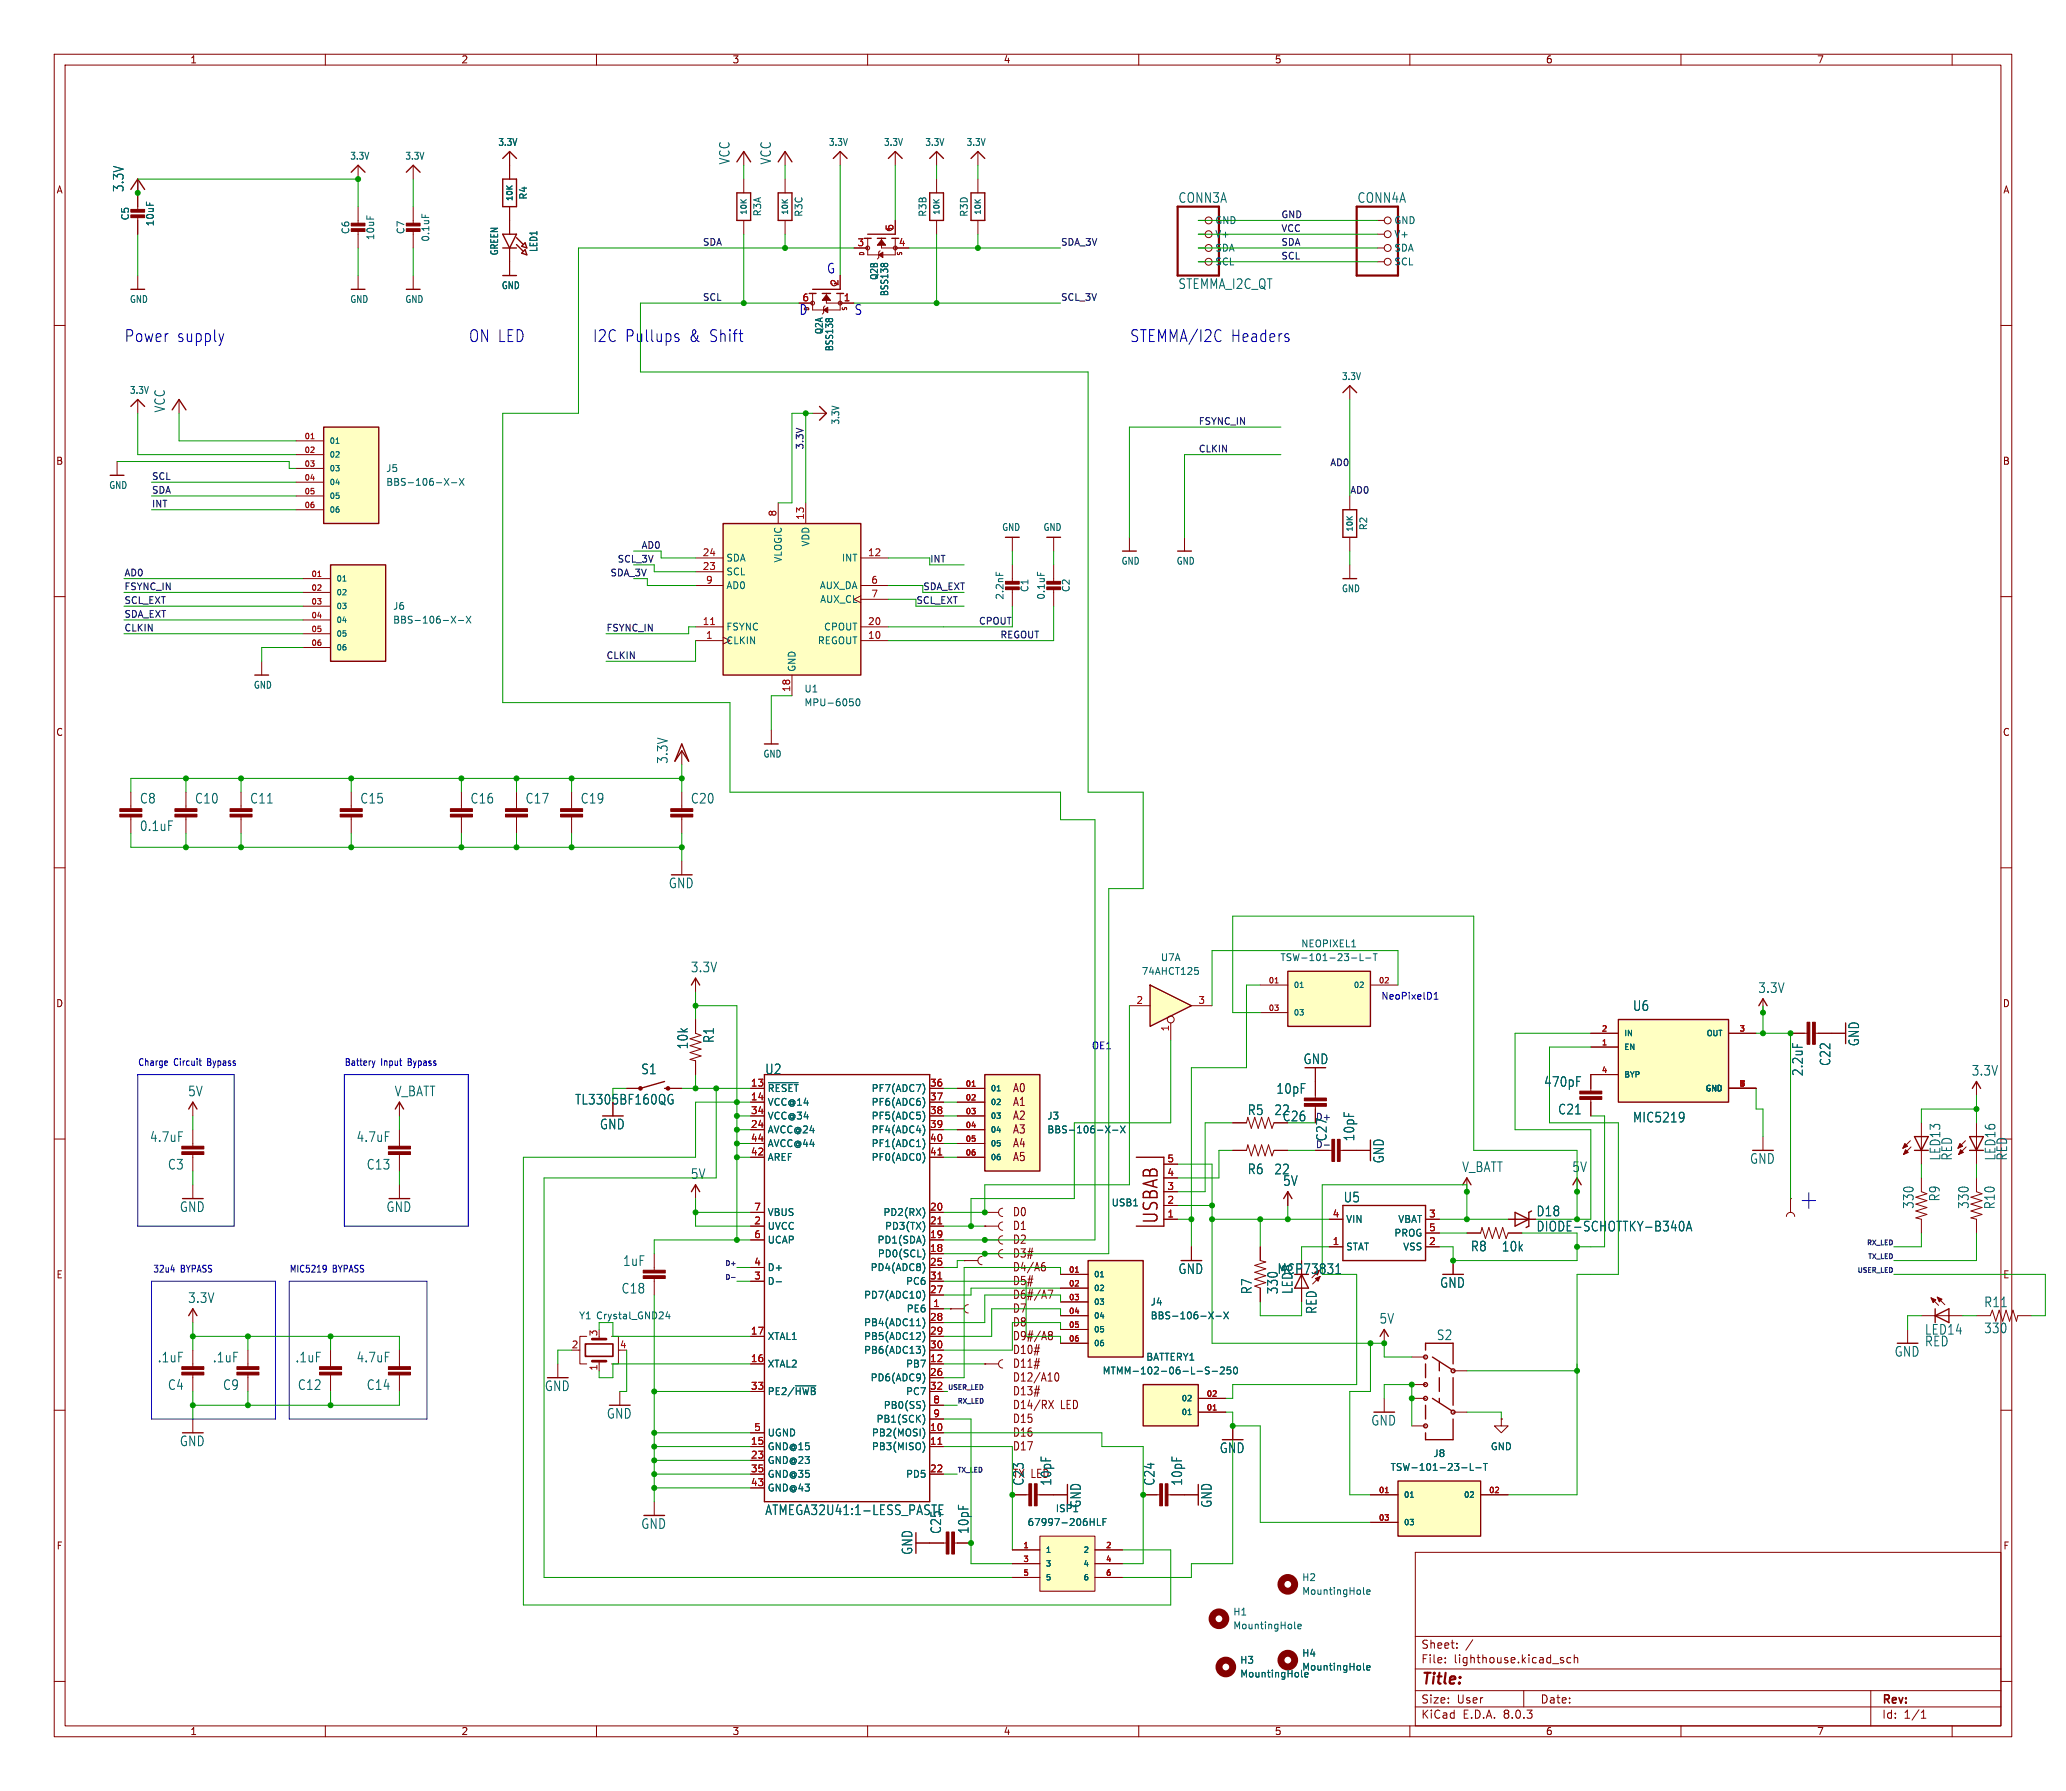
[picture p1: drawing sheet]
<svg xmlns="http://www.w3.org/2000/svg" width="381mm" height="330mm" viewBox="0 0 381 330" stroke-linecap="round" stroke-linejoin="round" font-family="sans-serif">
<defs><g id="words">
<text font-size="5.3" fill="#0000c2" x="331.5" y="223.3">+</text>
<text font-size="3.5" fill="#840000" x="213.9" y="225.8" transform="rotate(-90 213.9 225.8)">USBAB</text>
<g font-size="3" fill="#0000c2">
<text x="22.9" y="63.3">Power</text>
<text x="32.6" y="63.3">supply</text>
<text x="86.4" y="63.3">ON LED</text>
<text x="109.2" y="63.3">I2C Pullups</text>
<text x="127.1" y="63.3">&amp; Shift</text>
<text x="208.3" y="63.3">STEMMA/I2C</text>
<text x="226.9" y="63.3">Headers</text>
</g>
<text font-size="2.8" fill="#840000" x="262" y="311.1">Title:</text>
<g font-size="2.5" fill="#006464">
<text x="23" y="35.5" transform="rotate(-90 23 35.5)">3.3V</text>
<text x="134.8" y="30.4" transform="rotate(-90 134.8 30.4)">VCC</text>
<text x="142.4" y="30.4" transform="rotate(-90 142.4 30.4)">VCC</text>
<text x="217.2" y="37.6">CONN3A</text>
<text x="250.2" y="37.6">CONN4A</text>
<text x="217.2" y="53.5">STEMMA_I2C_QT</text>
<text x="30.6" y="76.1" transform="rotate(-90 30.6 76.1)">VCC</text>
<text x="123.3" y="140.9" transform="rotate(-90 123.3 140.9)">3.3V</text>
<text x="25.7" y="148.4">C8</text>
<text x="35.9" y="148.4">C10</text>
<text x="46" y="148.4">C11</text>
<text x="66.3" y="148.4">C15</text>
<text x="86.7" y="148.4">C16</text>
<text x="96.8" y="148.4">C17</text>
<text x="107" y="148.4">C19</text>
<text x="127.3" y="148.4">C20</text>
<text x="25.7" y="153.4">0.1uF</text>
<text x="123.2" y="164">GND</text>
<text x="127.3" y="179.5">3.3V</text>
<text x="324.2" y="183.3">3.3V</text>
<text x="301" y="186.6">U6</text>
<text x="127.1" y="193.5" transform="rotate(-90 127.1 193.5)">10k</text>
<text x="131.9" y="192.4" transform="rotate(-90 131.9 192.4)">R1</text>
<text x="240.3" y="196.4">GND</text>
<text x="337.8" y="196.6" transform="rotate(-90 337.8 196.6)">C22</text>
<text x="343" y="193" transform="rotate(-90 343 193)">GND</text>
<text x="34.6" y="202.3">5V</text>
<text x="72.7" y="202.3">V_BATT</text>
<text x="106" y="203.9">TL3305BF160QG</text>
<text x="118.2" y="198.3">S1</text>
<text x="141" y="198.3">U2</text>
<text x="235.3" y="201.9">10pF</text>
<text x="284.7" y="200.6">470pF</text>
<text x="332.7" y="198.5" transform="rotate(-90 332.7 198.5)">2.2uF</text>
<text x="363.5" y="198.5">3.3V</text>
<text x="110.5" y="208.4">GND</text>
<text x="230" y="205.8">R5</text>
<text x="234.9" y="205.8">22</text>
<text x="236.4" y="206.9">C26</text>
<text x="287.2" y="205.7">C21</text>
<text x="301" y="207.2">MIC5219</text>
<text x="27.6" y="210.8">4.7uF</text>
<text x="30.9" y="215.8">C3</text>
<text x="65.7" y="210.8">4.7uF</text>
<text x="67.5" y="215.8">C13</text>
<text x="244.9" y="210.5" transform="rotate(-90 244.9 210.5)">C27</text>
<text x="250" y="210.5" transform="rotate(-90 250 210.5)">10pF</text>
<text x="255.4" y="214.6" transform="rotate(-90 255.4 214.6)">GND</text>
<text x="322.6" y="214.8">GND</text>
<text x="358" y="214.1" transform="rotate(-90 358 214.1)">LED13</text>
<text x="360.2" y="214.1" transform="rotate(-90 360.2 214.1)">RED</text>
<text x="368.2" y="214.1" transform="rotate(-90 368.2 214.1)">LED16</text>
<text x="370.3" y="214.1" transform="rotate(-90 370.3 214.1)">RED</text>
<text x="127.3" y="217.6">5V</text>
<text x="230" y="216.7">R6</text>
<text x="234.9" y="216.7">22</text>
<text x="236.5" y="218.8">5V</text>
<text x="247.7" y="221.9">U5</text>
<text x="269.5" y="216.3">V_BATT</text>
<text x="289.9" y="216.3">5V</text>
<text x="357.9" y="221.6" transform="rotate(-90 357.9 221.6)">R9</text>
<text x="33.1" y="223.7">GND</text>
<text x="71.2" y="223.7">GND</text>
<text x="283.3" y="224.5">D18</text>
<text x="283.3" y="227.2">DIODE-SCHOTTKY-B340A</text>
<text x="353.1" y="223" transform="rotate(-90 353.1 223)">330</text>
<text x="363.3" y="223" transform="rotate(-90 363.3 223)">330</text>
<text x="368.1" y="223" transform="rotate(-90 368.1 223)">R10</text>
<text x="114.8" y="233.6">1uF</text>
<text x="271.2" y="230.9">R8</text>
<text x="276.9" y="230.9">10k</text>
<text x="114.5" y="238.7">C18</text>
<text x="217.2" y="235.1">GND</text>
<text x="231.1" y="238.7" transform="rotate(-90 231.1 238.7)">R7</text>
<text x="235.5" y="235.1">MCP73831</text>
<text x="235.9" y="238.7" transform="rotate(-90 235.9 238.7)">330</text>
<text x="238.6" y="238.7" transform="rotate(-90 238.6 238.7)">LED8</text>
<text x="265.5" y="237.6">GND</text>
<text x="34.6" y="240.4">3.3V</text>
<text x="243" y="242.3" transform="rotate(-90 243 242.3)">RED</text>
<text x="254.3" y="244.2">5V</text>
<text x="365.8" y="241.2">R11</text>
<text x="29" y="251.4">.1uF</text>
<text x="39.2" y="251.4">.1uF</text>
<text x="54.4" y="251.4">.1uF</text>
<text x="65.7" y="251.4">4.7uF</text>
<text x="264.9" y="247.3">S2</text>
<text x="349.3" y="250.3">GND</text>
<text x="354.9" y="246.3">LED14</text>
<text x="354.9" y="248.4">RED</text>
<text x="365.8" y="246">330</text>
<text x="30.9" y="256.5">C4</text>
<text x="41" y="256.5">C9</text>
<text x="54.8" y="256.5">C12</text>
<text x="67.5" y="256.5">C14</text>
<text x="100.4" y="256.7">GND</text>
<text x="111.8" y="261.8">GND</text>
<text x="252.8" y="263">GND</text>
<text x="33.1" y="266.8">GND</text>
<text x="224.8" y="268.1">GND</text>
<text x="189" y="274" transform="rotate(-90 189 274)">C23</text>
<text x="194.1" y="274" transform="rotate(-90 194.1 274)">10pF</text>
<text x="213.1" y="274" transform="rotate(-90 213.1 274)">C24</text>
<text x="218.2" y="274" transform="rotate(-90 218.2 274)">10pF</text>
<text x="141" y="279.5">ATMEGA32U41:1-LESS_PASTE</text>
<text x="199.5" y="278.1" transform="rotate(-90 199.5 278.1)">GND</text>
<text x="223.7" y="278.1" transform="rotate(-90 223.7 278.1)">GND</text>
<text x="118.2" y="282.1">GND</text>
<text x="168.5" y="286.8" transform="rotate(-90 168.5 286.8)">GND</text>
<text x="173.8" y="282.9" transform="rotate(-90 173.8 282.9)">C25</text>
<text x="178.8" y="282.9" transform="rotate(-90 178.8 282.9)">10pF</text>
</g>
<g font-size="2.5" fill="#0000c2">
<text x="152.4" y="50.6">G</text>
<text x="147.3" y="58.2">D</text>
<text x="157.5" y="58.2">S</text>
</g>
<g font-size="2.1" fill="#840000">
<text x="186.7" y="201.6">A0</text>
<text x="186.7" y="204.1">A1</text>
<text x="186.7" y="206.7">A2</text>
<text x="186.7" y="209.2">A3</text>
<text x="186.7" y="211.8">A4</text>
<text x="186.7" y="214.3">A5</text>
<text x="186.7" y="224.5">D0</text>
<text x="186.7" y="227">D1</text>
<text x="186.7" y="229.5">D2</text>
<text x="186.7" y="232.1">D3#</text>
<text x="186.7" y="234.6">D4/A6</text>
<text x="186.7" y="237.2">D5#</text>
<text x="186.7" y="239.7">D6#/A7</text>
<text x="186.7" y="242.2">D7</text>
<text x="186.7" y="244.8">D8</text>
<text x="186.7" y="249.9">D10#</text>
<text x="186.7" y="247.3">D9#/A8</text>
<text x="186.7" y="252.4">D11#</text>
<text x="186.7" y="254.9">D12/A10</text>
<text x="186.7" y="257.5">D13#</text>
<text x="186.7" y="260">D14/RX</text>
<text x="186.7" y="262.6">D15</text>
<text x="195.6" y="260">LED</text>
<text x="186.7" y="265.1">D16</text>
<text x="186.7" y="267.6">D17</text>
<text x="186.7" y="272.7">TX LED</text>
<text x="262" y="304.2">Sheet:</text>
<text x="262" y="306.9">File:</text>
<text x="268.1" y="306.9">lighthouse.kicad_sch</text>
<text x="262" y="317.1">KiCad</text>
<text x="262" y="314.3">Size:</text>
<text x="268.7" y="314.3">User</text>
<text x="269.7" y="317.1">E.D.A.</text>
<text x="277.3" y="317.1">8.0.3</text>
<text x="284" y="314.3">Date:</text>
<text x="347" y="314.5">Rev:</text>
<text x="347" y="317.1">Id:</text>
<text x="351.1" y="317.1">1/1</text>
</g>
<g font-size="1.8" fill="#840000">
<text x="35" y="11.9">1</text>
<text x="85" y="11.9">2</text>
<text x="135" y="11.9">3</text>
<text x="185" y="11.9">4</text>
<text x="235" y="11.9">5</text>
<text x="285" y="11.9">6</text>
<text x="335" y="11.9">7</text>
<text x="10.3" y="35.9">A</text>
<text x="369.3" y="35.9">A</text>
<text x="10.3" y="85.9">B</text>
<text x="369.3" y="85.9">B</text>
<text x="10.3" y="135.9">C</text>
<text x="369.3" y="135.9">C</text>
<text x="10.3" y="185.9">D</text>
<text x="369.3" y="185.9">D</text>
<text x="10.3" y="235.9">E</text>
<text x="369.3" y="235.9">E</text>
<text x="10.3" y="285.9">F</text>
<text x="369.3" y="285.9">F</text>
<text x="35" y="320.1">1</text>
<text x="85" y="320.1">2</text>
<text x="135" y="320.1">3</text>
<text x="185" y="320.1">4</text>
<text x="235" y="320.1">5</text>
<text x="285" y="320.1">6</text>
<text x="335" y="320.1">7</text>
</g>
<g font-size="1.8" fill="#006464">
<text x="64.5" y="29.6">3.3V</text>
<text x="74.6" y="29.6">3.3V</text>
<text x="91.8" y="27.1">3.3V</text>
<text x="152.8" y="27.1">3.3V</text>
<text x="162.9" y="27.1">3.3V</text>
<text x="170.5" y="27.1">3.3V</text>
<text x="178.2" y="27.1">3.3V</text>
<text x="24" y="40.7" transform="rotate(-90 24 40.7)">C5</text>
<text x="28.6" y="41.8" transform="rotate(-90 28.6 41.8)">10uF</text>
<text x="97.4" y="36.9" transform="rotate(-90 97.4 36.9)">R4</text>
<text x="140.6" y="40" transform="rotate(-90 140.6 40)">R3A</text>
<text x="148.2" y="40.1" transform="rotate(-90 148.2 40.1)">R3C</text>
<text x="171" y="40.1" transform="rotate(-90 171 40.1)">R3B</text>
<text x="178.7" y="40.1" transform="rotate(-90 178.7 40.1)">R3D</text>
<text x="224" y="41.5">GND</text>
<text x="257" y="41.5">GND</text>
<text x="64.6" y="43.3" transform="rotate(-90 64.6 43.3)">C6</text>
<text x="69.2" y="44.4" transform="rotate(-90 69.2 44.4)">10uF</text>
<text x="74.8" y="43.3" transform="rotate(-90 74.8 43.3)">C7</text>
<text x="79.4" y="44.7" transform="rotate(-90 79.4 44.7)">0.1uF</text>
<text x="92" y="47.2" transform="rotate(-90 92 47.2)">GREEN</text>
<text x="99.3" y="46.6" transform="rotate(-90 99.3 46.6)">LED1</text>
<text x="224" y="44">V+</text>
<text x="224" y="46.6">SDA</text>
<text x="257" y="44">V+</text>
<text x="257" y="46.6">SDA</text>
<text x="92.4" y="53.5">GND</text>
<text x="162.1" y="51.7" transform="rotate(-90 162.1 51.7)">Q2B</text>
<text x="224" y="49.1">SCL</text>
<text x="257" y="49.1">SCL</text>
<text x="23.8" y="56">GND</text>
<text x="64.5" y="56">GND</text>
<text x="74.6" y="56">GND</text>
<text x="164" y="54.7" transform="rotate(-90 164 54.7)">BSS138</text>
<text x="151.9" y="61.7" transform="rotate(-90 151.9 61.7)">Q2A</text>
<text x="153.8" y="64.9" transform="rotate(-90 153.8 64.9)">BSS138</text>
<text x="247.4" y="70.3">3.3V</text>
<text x="23.8" y="72.8">3.3V</text>
<text x="155" y="78.4" transform="rotate(-90 155 78.4)">3.3V</text>
<text x="71.1" y="87.2">J5</text>
<text x="71.1" y="89.8">BBS-106-X-X</text>
<text x="20" y="90.3">GND</text>
<text x="149.5" y="100.9" transform="rotate(-90 149.5 100.9)">VDD</text>
<text x="184.7" y="98.1">GND</text>
<text x="192.3" y="98.1">GND</text>
<text x="252.3" y="97.9" transform="rotate(-90 252.3 97.9)">R2</text>
<text x="133.9" y="106.3">SCL</text>
<text x="133.9" y="103.7">SDA</text>
<text x="144.4" y="103.8" transform="rotate(-90 144.4 103.8)">VLOGIC</text>
<text x="155.1" y="103.7">INT</text>
<text x="206.7" y="104.3">GND</text>
<text x="216.9" y="104.3">GND</text>
<text x="72.4" y="112.6">J6</text>
<text x="133.9" y="108.8">AD0</text>
<text x="151.1" y="108.8">AUX_DA</text>
<text x="151.1" y="111.4">AUX_CL</text>
<text x="185.3" y="110.7" transform="rotate(-90 185.3 110.7)">2.2nF</text>
<text x="189.8" y="109.3" transform="rotate(-90 189.8 109.3)">C1</text>
<text x="192.9" y="110.7" transform="rotate(-90 192.9 110.7)">0.1uF</text>
<text x="197.5" y="109.3" transform="rotate(-90 197.5 109.3)">C2</text>
<text x="247.4" y="109.4">GND</text>
<text x="72.4" y="115.2">BBS-106-X-X</text>
<text x="133.9" y="119">CLKIN</text>
<text x="133.9" y="116.4">FSYNC</text>
<text x="150.7" y="119">REGOUT</text>
<text x="151.9" y="116.4">CPOUT</text>
<text x="146.9" y="124" transform="rotate(-90 146.9 124)">GND</text>
<text x="46.7" y="127.2">GND</text>
<text x="148.3" y="127.9">U1</text>
<text x="148.3" y="130.4">MPU-6050</text>
<text x="140.7" y="139.9">GND</text>
<text x="210.4" y="179.9">74AHCT125</text>
<text x="214" y="177.4">U7A</text>
<text x="236" y="177.4">TSW-101-23-L-T</text>
<text x="239.9" y="174.9">NEOPIXEL1</text>
<text x="141.5" y="201.5">~{RESET}</text>
<text x="160.6" y="201.5">PF7(ADC7)</text>
<text x="141.5" y="204.1">VCC@14</text>
<text x="141.5" y="209.1">AVCC@24</text>
<text x="141.5" y="206.6">VCC@34</text>
<text x="160.6" y="204.1">PF6(ADC6)</text>
<text x="160.6" y="206.6">PF5(ADC5)</text>
<text x="160.6" y="209.1">PF4(ADC4)</text>
<text x="193" y="206.6">J3</text>
<text x="193" y="209.1">BBS-106-X-X</text>
<text x="141.5" y="214.2">AREF</text>
<text x="141.5" y="211.7">AVCC@44</text>
<text x="160.6" y="211.7">PF1(ADC1)</text>
<text x="160.6" y="214.2">PF0(ADC0)</text>
<text x="141.5" y="226.9">UVCC</text>
<text x="141.5" y="224.4">VBUS</text>
<text x="162.8" y="224.4">PD2(RX)</text>
<text x="163.1" y="226.9">PD3(TX)</text>
<text x="204.9" y="222.6">USB1</text>
<text x="248.2" y="225.7">VIN</text>
<text x="257.8" y="225.7">VBAT</text>
<text x="141.5" y="229.5">UCAP</text>
<text x="161.7" y="229.5">PD1(SDA)</text>
<text x="161.8" y="232">PD0(SCL)</text>
<text x="248.2" y="230.7">STAT</text>
<text x="257" y="228.2">PROG</text>
<text x="258.7" y="230.7">VSS</text>
<text x="141.5" y="237.1">D-</text>
<text x="141.5" y="234.5">D+</text>
<text x="159.2" y="239.6">PD7(ADC10)</text>
<text x="160.5" y="234.5">PD4(ADC8)</text>
<text x="167" y="237.1">PC6</text>
<text x="159.2" y="244.7">PB4(ADC11)</text>
<text x="167.1" y="242.2">PE6</text>
<text x="212.1" y="240.9">J4</text>
<text x="212.1" y="243.4">BBS-106-X-X</text>
<text x="141.5" y="247.2">XTAL1</text>
<text x="159.2" y="247.2">PB5(ADC12)</text>
<text x="159.2" y="249.8">PB6(ADC13)</text>
<text x="211.3" y="251.1">BATTERY1</text>
<text x="141.5" y="252.3">XTAL2</text>
<text x="141.5" y="257.4">PE2/~{HWB}</text>
<text x="160.5" y="254.9">PD6(ADC9)</text>
<text x="167" y="252.3">PB7</text>
<text x="167" y="257.4">PC7</text>
<text x="203.2" y="253.6">MTMM-102-06-L-S-250</text>
<text x="161.5" y="262.5">PB1(SCK)</text>
<text x="162.9" y="259.9">PB0(SS)</text>
<text x="141.5" y="267.6">GND@15</text>
<text x="141.5" y="265">UGND</text>
<text x="160.7" y="265">PB2(MOSI)</text>
<text x="160.7" y="267.6">PB3(MISO)</text>
<text x="264.2" y="268.8">J8</text>
<text x="274.8" y="267.6">GND</text>
<text x="141.5" y="270.1">GND@23</text>
<text x="141.5" y="272.6">GND@35</text>
<text x="141.5" y="275.2">GND@43</text>
<text x="167" y="272.6">PD5</text>
<text x="256.3" y="271.4">TSW-101-23-L-T</text>
<text x="189.4" y="281.5">67997-206HLF</text>
<text x="194.6" y="279">ISP1</text>
<text x="240" y="291.7">H2</text>
<text x="227.3" y="298">H1</text>
<text x="240" y="294.2">MountingHole</text>
<text x="227.3" y="300.6">MountingHole</text>
<text x="240" y="305.7">H4</text>
<text x="228.6" y="306.9">H3</text>
<text x="228.6" y="309.5">MountingHole</text>
<text x="240" y="308.2">MountingHole</text>
</g>
<g font-size="1.8" fill="#a90000">
<text x="158" y="45.5">3</text>
<text x="164.8" y="42.6" transform="rotate(-90 164.8 42.6)">5</text>
<text x="165.7" y="45.5">4</text>
<text x="154.7" y="52.8" transform="rotate(-90 154.7 52.8)">2</text>
<text x="147.9" y="55.6">6</text>
<text x="155.5" y="55.6">1</text>
<text x="143.3" y="95.3" transform="rotate(-90 143.3 95.3)">8</text>
<text x="148.3" y="95.9" transform="rotate(-90 148.3 95.9)">13</text>
<text x="129.5" y="105.2">23</text>
<text x="129.5" y="102.6">24</text>
<text x="130.1" y="107.7">9</text>
<text x="160" y="102.6">12</text>
<text x="160.6" y="107.7">6</text>
<text x="160.6" y="110.2">7</text>
<text x="129.5" y="115.3">11</text>
<text x="130.1" y="117.9">1</text>
<text x="160" y="117.9">10</text>
<text x="160" y="115.3">20</text>
<text x="145.8" y="127.7" transform="rotate(-90 145.8 127.7)">18</text>
<text x="209.5" y="185.2">2</text>
<text x="220.9" y="185.2">3</text>
<text x="215.6" y="190.3" transform="rotate(-90 215.6 190.3)">1</text>
<text x="138.4" y="200.4">13</text>
<text x="138.4" y="202.9">14</text>
<text x="171.4" y="200.4">36</text>
<text x="171.4" y="202.9">37</text>
<text x="138.4" y="208">24</text>
<text x="138.4" y="205.5">34</text>
<text x="171.4" y="205.5">38</text>
<text x="171.4" y="208">39</text>
<text x="138.4" y="213.1">42</text>
<text x="138.4" y="210.6">44</text>
<text x="171.4" y="210.6">40</text>
<text x="171.4" y="213.1">41</text>
<text x="215.2" y="214.4">5</text>
<text x="215.2" y="222">2</text>
<text x="215.2" y="219.5">3</text>
<text x="215.2" y="216.9">4</text>
<text x="139" y="225.8">2</text>
<text x="139" y="223.3">7</text>
<text x="171.4" y="223.3">20</text>
<text x="171.4" y="225.8">21</text>
<text x="215.2" y="224.5">1</text>
<text x="245.7" y="224.5">4</text>
<text x="263.5" y="224.5">3</text>
<text x="263.5" y="227.1">5</text>
<text x="139" y="233.4">4</text>
<text x="139" y="228.3">6</text>
<text x="171.4" y="230.9">18</text>
<text x="171.4" y="228.3">19</text>
<text x="171.4" y="233.4">25</text>
<text x="245.7" y="229.6">1</text>
<text x="263.5" y="229.6">2</text>
<text x="139" y="236">3</text>
<text x="171.4" y="238.5">27</text>
<text x="171.4" y="236">31</text>
<text x="171.4" y="243.6">28</text>
<text x="172" y="241">1</text>
<text x="105.3" y="248.7">2</text>
<text x="110.2" y="246.5" transform="rotate(-90 110.2 246.5)">3</text>
<text x="114.2" y="248.7">4</text>
<text x="138.4" y="251.2">16</text>
<text x="138.4" y="246.1">17</text>
<text x="171.4" y="251.2">12</text>
<text x="171.4" y="246.1">29</text>
<text x="171.4" y="248.7">30</text>
<text x="110.2" y="252.8" transform="rotate(-90 110.2 252.8)">1</text>
<text x="138.4" y="256.3">33</text>
<text x="171.4" y="253.7">26</text>
<text x="171.4" y="256.3">32</text>
<text x="139" y="263.9">5</text>
<text x="171.4" y="263.9">10</text>
<text x="172" y="258.8">8</text>
<text x="172" y="261.4">9</text>
<text x="138.4" y="266.4">15</text>
<text x="138.4" y="269">23</text>
<text x="171.4" y="266.4">11</text>
<text x="138.4" y="271.5">35</text>
<text x="138.4" y="274.1">43</text>
<text x="171.4" y="271.5">22</text>
</g>
<g font-size="1.8" fill="#0000c2">
<text x="254.6" y="184.5">NeoPixelD1</text>
<text x="25.4" y="196.6">Charge</text>
<text x="32.1" y="196.6">Circuit</text>
<text x="38.4" y="196.6">Bypass</text>
<text x="63.5" y="196.6">Battery</text>
<text x="70.3" y="196.6">Input</text>
<text x="75.4" y="196.6">Bypass</text>
<text x="201.3" y="193.7">OE1</text>
<text x="28.2" y="234.7">32u4</text>
<text x="33.3" y="234.7">BYPASS</text>
<text x="53.3" y="234.7">MIC5219</text>
<text x="61.3" y="234.7">BYPASS</text>
</g>
<text font-size="1.8" fill="#009600" x="106.7" y="243.4">Y1 Crystal_GND24</text>
<g font-size="1.7" fill="#0f0f0f">
<text x="236.2" y="40.3">GND</text>
<text x="129.5" y="45.4">SDA</text>
<text x="195.6" y="45.4">SDA_3V</text>
<text x="236.2" y="42.8">VCC</text>
<text x="236.2" y="45.4">SDA</text>
<text x="236.2" y="47.9">SCL</text>
<text x="129.5" y="55.5">SCL</text>
<text x="195.6" y="55.5">SCL_3V</text>
<text x="148.2" y="83" transform="rotate(-90 148.2 83)">3.3V</text>
<text x="221" y="83.5">CLKIN</text>
<text x="221" y="78.4">FSYNC_IN</text>
<text x="27.9" y="88.6">SCL</text>
<text x="245.2" y="86">AD0</text>
<text x="27.9" y="91.1">SDA</text>
<text x="27.9" y="93.6">INT</text>
<text x="248.9" y="91.1">AD0</text>
<text x="118.2" y="101.3">AD0</text>
<text x="22.9" y="106.3">AD0</text>
<text x="113.8" y="103.8">SCL_3V</text>
<text x="22.9" y="111.4">SCL_EXT</text>
<text x="22.9" y="114">SDA_EXT</text>
<text x="22.9" y="108.9">FSYNC_IN</text>
<text x="22.9" y="116.5">CLKIN</text>
<text x="111.8" y="116.5">FSYNC_IN</text>
<text x="180.4" y="115.2">CPOUT</text>
<text x="184.4" y="117.8">REGOUT</text>
<text x="111.8" y="121.6">CLKIN</text>
</g>
<g font-size="1.7" fill="#009600">
<text x="112.5" y="106.3">SDA_3V</text>
<text x="171.4" y="103.8">INT</text>
<text x="168.9" y="111.4">SCL_EXT</text>
<text x="170.2" y="108.9">SDA_EXT</text>
</g>
<g font-size="1.7" fill="#006464">
<text x="242.6" y="206.7">D+</text>
<text x="242.6" y="211.7">D-</text>
</g>
<g font-size="1.4" fill="#006464">
<text x="94.8" y="37.2" transform="rotate(-90 94.8 37.2)">10K</text>
<text x="138" y="39.8" transform="rotate(-90 138 39.8)">10K</text>
<text x="145.6" y="39.8" transform="rotate(-90 145.6 39.8)">10K</text>
<text x="173.5" y="39.8" transform="rotate(-90 173.5 39.8)">10K</text>
<text x="181.2" y="39.8" transform="rotate(-90 181.2 39.8)">10K</text>
<text x="60.7" y="82">01</text>
<text x="60.7" y="84.6">02</text>
<text x="60.7" y="87.1">03</text>
<text x="60.7" y="89.6">04</text>
<text x="60.7" y="92.2">05</text>
<text x="60.7" y="94.7">06</text>
<text x="249.7" y="98.2" transform="rotate(-90 249.7 98.2)">10K</text>
<text x="62" y="107.4">01</text>
<text x="62" y="110">02</text>
<text x="62" y="112.5">03</text>
<text x="62" y="115">04</text>
<text x="62" y="117.6">05</text>
<text x="62" y="120.1">06</text>
<text x="238.5" y="182.3">01</text>
<text x="249.5" y="182.3">02</text>
<text x="238.5" y="187.4">03</text>
<text x="299.5" y="191.2">IN</text>
<text x="314.6" y="191.2">OUT</text>
<text x="299.5" y="193.8">EN</text>
<text x="182.6" y="201.4">01</text>
<text x="182.6" y="203.9">02</text>
<text x="299.5" y="198.9">BYP</text>
<text x="314.4" y="201.4">GND</text>
<text x="182.6" y="206.5">03</text>
<text x="182.6" y="209">04</text>
<text x="182.6" y="211.6">05</text>
<text x="182.6" y="214.1">06</text>
<text x="201.7" y="235.7">01</text>
<text x="201.7" y="238.2">02</text>
<text x="201.7" y="240.8">03</text>
<text x="201.7" y="243.3">04</text>
<text x="201.7" y="245.8">05</text>
<text x="201.7" y="248.4">06</text>
<text x="217.8" y="261.1">01</text>
<text x="217.8" y="258.5">02</text>
<text x="258.8" y="276.3">01</text>
<text x="258.8" y="281.4">03</text>
<text x="269.8" y="276.3">02</text>
<text x="192.8" y="286.5">1</text>
<text x="199.7" y="286.5">2</text>
<text x="192.8" y="289">3</text>
<text x="192.8" y="291.6">5</text>
<text x="199.7" y="289">4</text>
<text x="199.7" y="291.6">6</text>
</g>
<g font-size="1.4" fill="#a90000">
<text x="56.1" y="81">01</text>
<text x="56.1" y="83.6">02</text>
<text x="56.1" y="86.1">03</text>
<text x="56.1" y="88.6">04</text>
<text x="56.1" y="91.2">05</text>
<text x="56.1" y="93.7">06</text>
<text x="57.3" y="106.4">01</text>
<text x="57.3" y="109">02</text>
<text x="57.3" y="111.5">03</text>
<text x="57.3" y="114">04</text>
<text x="57.3" y="116.6">05</text>
<text x="57.3" y="119.1">06</text>
<text x="233.9" y="181.4">01</text>
<text x="254.2" y="181.4">02</text>
<text x="233.9" y="186.4">03</text>
<text x="295.3" y="190.2">2</text>
<text x="320.7" y="190.2">3</text>
<text x="295.3" y="192.8">1</text>
<text x="295.3" y="197.9">4</text>
<text x="178" y="200.4">01</text>
<text x="178" y="202.9">02</text>
<text x="320.7" y="200.4">7</text>
<text x="178" y="205.5">03</text>
<text x="178" y="208">04</text>
<text x="178" y="210.6">05</text>
<text x="178" y="213.1">06</text>
<text x="197" y="234.7">01</text>
<text x="197" y="237.2">02</text>
<text x="197" y="239.8">03</text>
<text x="197" y="242.3">04</text>
<text x="197" y="244.9">05</text>
<text x="197" y="247.4">06</text>
<text x="222.4" y="257.6">02</text>
<text x="222.4" y="260.1">01</text>
<text x="254.2" y="275.3">01</text>
<text x="274.5" y="275.3">02</text>
<text x="254.2" y="280.4">03</text>
<text x="188.6" y="285.5">1</text>
<text x="203.9" y="285.5">2</text>
<text x="188.6" y="288">3</text>
<text x="188.6" y="290.6">5</text>
<text x="203.9" y="288">4</text>
<text x="203.9" y="290.6">6</text>
</g>
<g font-size="1.2" fill="#0f0f0f">
<text x="133.6" y="233.4">D+</text>
<text x="344.1" y="229.6">RX_LED</text>
<text x="344.4" y="232.2">TX_LED</text>
<text x="133.6" y="236">D-</text>
<text x="342.4" y="234.7">USER_LED</text>
<text x="174.8" y="256.3">USER_LED</text>
<text x="176.5" y="258.8">RX_LED</text>
<text x="176.5" y="271.5">TX_LED</text>
</g>
<g font-size="1.1" fill="#840000">
<text x="159.6" y="47.3" transform="rotate(-90 159.6 47.3)">D</text>
<text x="166.6" y="47.2" transform="rotate(-90 166.6 47.2)">S</text>
<text x="156.4" y="57.4" transform="rotate(-90 156.4 57.4)">S</text>
</g>
<g font-size="1.1" fill="#a90000">
<text x="164.7" y="42.8" transform="rotate(-90 164.7 42.8)">G</text>
<text x="154.5" y="53" transform="rotate(-90 154.5 53)">G</text>
</g>
<text font-size="1.1" fill="#0000c2" x="149.4" y="57.4" transform="rotate(-90 149.4 57.4)">D</text>
</g></defs>
<g fill="none" stroke="#840000" stroke-width=".18">
<path d="M10 10h361v310.2h-361zM12 12h357v306.2h-357zM60 10v2M110 10v2M160 10v2M210 10v2M260 10v2M310 10v2M360 10v2M10 60h2M221 40.6h1.2M221 43.2h1.2"/>
<path d="M221 45.7h1.2M221 48.3h1.2M254 40.6h1.3M254 43.2h1.3M254 45.7h1.3M254 48.3h1.3M369 60h2M248.9 71.1v2.6M248.9 91.4v2.6M248.9 99.1v2.5M10 110h2M248.9 104.1v2.6"/>
<path d="M369 110h2M10 160h2M369 160h2M242.6 199.4v3M10 210h2M227.3 207h2.6l.2-1 .7 2 .6-2 .6 2 .7-2 .6 2 .6-2 .7 2 .3-1h2.6M227.3 212.1h2.6l.2-1 .7 2 .6-2 .6 2 .7-2 .6 2 .6-2 .7 2 .3-1h2.6M242.6 204v3M10 260h2M369 260h2M261 286.2h108v32h-108zM10 310h2"/>
<path d="M60 318.2v2M110 318.2v2M160 318.2v2M210 318.2v2M260 318.2v2M261 314.7h108M261 311.7h108M261 307.7h108M261 301.7h108M266.5 306.4v.2M266.5 305.7v.1M268.7 303.7v.2"/>
<path d="M268.7 303v.1M271.6 302.3l-1.3 1.9M281 311.7v3M288 306.1l.3 .1 .1 .2-.2 .2h-.3M288 305.6l.3 .1M289.7 305.7l-.5-.1-.2 .3v.4l.1 .2h.6M290.3 305.7l.2-.1 .4 .1 .1 .9M290.3 305.1v1.5M310 318.2v2M345 311.7v6.5M354.3 316.8h.9M354.3 315.7l.4-.4v1.5"/>
<path d="M360 318.2v2M369 310h2"/>
<circle cx="222.9" cy="48.3" r=".63"/>
<circle cx="222.9" cy="40.6" r=".63"/>
<circle cx="222.9" cy="45.7" r=".63"/>
<circle cx="222.9" cy="43.2" r=".63"/>
<circle cx="255.9" cy="43.2" r=".63"/>
<circle cx="255.9" cy="48.3" r=".63"/>
<circle cx="255.9" cy="40.6" r=".63"/>
<circle cx="255.9" cy="45.7" r=".63"/>
</g>
<path d="M217.2 38.1h7.6v12.7h-7.6zM250.2 38.1h7.6v12.7h-7.6z" fill="none" stroke="#840000" stroke-width=".41"/>
<g fill="#840000" stroke="#840000" stroke-width=".18">
<path d="M240.5 202.4h4.1v.5h-4.1z"/>
<path d="M240.5 203.5h4.1v.5h-4.1z"/>
</g>
<path d="M247.6 72.4l1.3-1.3 1.3 1.3M247.6 94h2.6v5.1h-2.6zM247.6 106.7h2.6" fill="none" stroke="#840000" stroke-width=".25"/>
<path d="M212.1 181.6l7.6 3.8-7.6 3.8z" fill="#ffffc2"/>
<path d="M212.1 181.6l7.6 3.8-7.6 3.8zM209.5 213.4h5.1v12.7h-5.1M34.8 242.6l.8-1.3 .7 1.3" fill="none" stroke="#840000" stroke-width=".25"/>
<g fill="none" stroke="#840000" stroke-width=".18">
<path d="M208.3 185.4h3.8M215.9 188.6v3.2M219.7 185.4h3.8M242.6 196.9v2.5M214.6 219.7h2.6M214.6 217.2h2.6M214.6 214.6h2.6M214.6 224.8h2.6M214.6 222.3h2.6M35.6 241.3v2.5M35.6 248.9v3.1M35.6 253.5v3"/>
<path d="M45.7 248.9v3.1M45.7 253.5v3"/>
<circle cx="215.9" cy="188" r=".63"/>
</g>
<path d="M220.3 178.4h.6M220.5 178.9h.3l.2 .2-.1 .5h-.4" fill="none" stroke="#006464" stroke-width=".18"/>
<g fill="#840000" stroke="#840000" stroke-width=".18">
<path d="M33.5 252h4.1v.5h-4.1z"/>
<path d="M33.5 253h4.1v.5h-4.1z"/>
<path d="M43.7 252h4.1v.5h-4.1z"/>
<path d="M43.7 253h4.1v.5h-4.1z"/>
</g>
<path d="M237.5 179.1h15.2v10.1h-15.2z" fill="#ffffc2"/>
<path d="M237.5 179.1h15.2v10.1h-15.2z" fill="none" stroke="#840000" stroke-width=".25"/>
<path d="M232.4 181.6h5.1M232.4 186.7h5.1M252.7 181.6h5.1" fill="none" stroke="#840000" stroke-width=".18"/>
<path d="M249.3 176.6h.9M249.3 174.6h.7M250.8 175.8v1.3h.6M251.9 176.6h.9M253.2 175.8h.8M253.6 175.8v1.3M239.8 182.1h.5" fill="none" stroke="#006464" stroke-width=".18"/>
<path d="M235.1 181.2h.6" fill="none" stroke="#a90000" stroke-width=".18"/>
<path d="M200.7 232.4h10.1v17.8h-10.1z" fill="#ffffc2"/>
<path d="M200.7 232.4h10.1v17.8h-10.1z" fill="none" stroke="#840000" stroke-width=".25"/>
<path d="M195.6 235h5.1M195.6 237.5h5.1M195.6 240h5.1M195.6 242.6h5.1M195.6 245.1h5.1M195.6 247.7h5.1M35.6 261.6v2.6" fill="none" stroke="#840000" stroke-width=".18"/>
<path d="M202.9 235.4h.6M222.9 241.9l.9 1.2M223.8 241.9l-.9 1.2M224.2 242.7h1M225.7 241.9l.8 1.2M226.5 241.9l-.8 1.2" fill="none" stroke="#006464" stroke-width=".18"/>
<path d="M198.3 234.6h.6" fill="none" stroke="#a90000" stroke-width=".18"/>
<path d="M210.8 255.3h10.2v7.6h-10.2z" fill="#ffffc2"/>
<g fill="none" stroke="#840000" stroke-width=".25">
<path d="M135.9 35.6h2.5v5h-2.5zM135.9 29.8l1.3-1.9 1.2 1.9M143.5 35.6h2.5v5h-2.5zM143.5 29.8l1.3-1.9 1.2 1.9M153.7 29.2l1.2-1.3 1.3 1.3M171.4 35.6h2.6v5h-2.6zM171.4 29.2l1.3-1.3 1.3 1.3M179.1 35.6h2.5v5h-2.5zM179.1 29.2l1.2-1.3 1.3 1.3M149.2 54.1h1.3M149.9 53.3h5M151.6 54.1h1.6"/>
<path d="M154.3 54.1h1.3M159.4 43.9h1.3M160 43.2h5.1M161.8 43.9h1.5M164.5 43.9h.6M207 101.6h2.5M217.2 101.6h2.5M290.1 218.4l.7-1.2 .8 1.2M279.4 223.5l2.5 1.3-2.5 1.3zM282.4 223.3l-.5 .2v2.6l-.5 .2M210.8 255.3h10.2v7.6h-10.2z"/>
</g>
<g fill="none" stroke="#840000" stroke-width=".18">
<path d="M137.2 27.9v2.6M137.2 33v2.6M144.8 27.9v2.6M144.8 33v2.6M154.9 27.9v2.6M172.7 27.9v2.6M172.7 33v2.6M180.3 27.9v2.6M180.3 33v2.6M137.2 40.6v2.6M144.8 40.6v2.6M147.3 55.9h2.6"/>
<path d="M149.9 54.1v3.1h5v-3.1M152.1 56.4l-.2 .2v1.1l-.3 .2M152.4 54.1v1.8h5.1M154.9 50.8v2.5M157.5 45.7h2.5M160 43.9v3.1h5.1v-1.3M162.3 46.2l-.2 .3v1l-.3 .3M162.6 43.9v1.8h5M165.1 40.6v2.6M172.7 40.6v2.6M180.3 40.6v2.6M208.3 99.1v2.5"/>
<path d="M218.4 99.1v2.5M34.3 146.1v3M34.3 150.6v3.1M44.4 146.1v3M44.4 150.6v3.1M64.8 146.1v3M64.8 150.6v3.1M85.1 146.1v3M85.1 150.6v3.1M293.4 198.1v3.1M242.6 212.1h3M247.1 212.1h5.6"/>
<path d="M290.8 217.2v2.5M293.4 202.7v3M325.1 209.6v2.5M120.6 231.1v3.1M120.6 235.7v3.1M278.1 224.8h5.1M106.7 248.9h.2M108.2 246.4h-1.3v5.1h1.3M110.5 251v1.7M112.8 246.4h1.2v5.1h-1.2M221 257.8h5.1M120.6 276.9v2.5"/>
<path d="M210.8 275.6h3.1M215.4 275.6h5.6M221 260.4h5.1M168.9 284.5h5.6M176 284.5h3.1"/>
<circle cx="149.9" cy="55.9" r=".36"/>
<circle cx="154.9" cy="55.9" r=".36"/>
<circle cx="160" cy="45.7" r=".36"/>
<circle cx="165.1" cy="45.7" r=".36"/>
</g>
<g fill="none" stroke="#006464" stroke-width=".18">
<path d="M152.6 58.7l.2 .1M152.9 58.8l.2-.1 .4 .1M162.7 48.6l.2 .1M163 48.7l.2-.1 .5 .1M290.8 198.5h.7M309.9 225.2h.3a1.23 1.23 0 0 1 0 1.7h-.3M311 226.9l.5-1.7 .5 1.7M311.1 226.4h.7M123.1 241.8l-.3 .9h.8M123.4 242.3v.8M223 252.1l-.5-.1-.2 .2v.3l.6 .3 .1 .3-.2 .2-.5-.1M223.6 252.8h.9"/>
<path d="M225.1 252.2l.4-.2 .3 .4-.8 .9h.8M226.9 252h-.6v.6l.2-.1 .4 .1 .1 .2-.1 .4-.1 .1-.5-.1M227.7 252.1l.1-.1a.68 .68 0 0 1 .4 .7 .68 .68 0 0 1-.4 .6 .84 .84 0 0 1-.1-1.2zM219.1 260.8h.6"/>
</g>
<path d="M223.7 260h.6" fill="none" stroke="#a90000" stroke-width=".18"/>
<g fill="#840000" stroke="#840000" stroke-width=".18">
<path d="M214.9 273.6h.5v4h-.5z"/>
<path d="M213.9 273.6h.5v4h-.5z"/>
<path d="M246.6 210.1h.5v4h-.5z"/>
<path d="M245.6 210.1h.5v4h-.5z"/>
<path d="M42.4 150.1h4.1v.5h-4.1z"/>
<path d="M42.4 149.1h4.1v.5h-4.1z"/>
<path d="M118.6 234.2h4.1v.5h-4.1z"/>
<path d="M118.6 235.2h4.1v.5h-4.1z"/>
<path d="M32.3 150.1h4v.5h-4z"/>
<path d="M32.3 149.1h4v.5h-4z"/>
<path d="M62.7 150.1h4.1v.5h-4.1z"/>
<path d="M62.7 149.1h4.1v.5h-4.1z"/>
<path d="M83.1 150.1h4v.5h-4z"/>
<path d="M83.1 149.1h4v.5h-4z"/>
<path d="M152.4 54.4l.8 1h-1.6z"/>
<path d="M151.9 57.2l.8-.6v1.1z"/>
<path d="M291.3 201.2h4.1v.5h-4.1z"/>
<path d="M291.3 202.2h4.1v.5h-4.1z"/>
<path d="M162.6 44.2l.7 1h-1.5z"/>
<path d="M162.1 47l.7-.5v1z"/>
<path d="M175.5 282.4h.5v4.1h-.5z"/>
<path d="M174.5 282.4h.5v4.1h-.5z"/>
</g>
<path d="M107.9 247.8h5.1v2.3h-5.1z" fill="none" stroke="#840000" stroke-width=".3"/>
<path d="M109.2 251h2.6M109.2 246.9h2.6" fill="none" stroke="#840000" stroke-width=".51"/>
<path d="M191.8 283.2h10.1v10.2h-10.1z" fill="#ffffc2"/>
<path d="M165.1 27.9v2.6M186.7 285.8h5.1M186.7 288.3h5.1M186.7 290.8h5.1M191.8 283.2h10.1v10.2h-10.1zM201.9 285.8h5.1M201.9 288.3h5.1M201.9 290.8h5.1" fill="none" stroke="#840000" stroke-width=".18"/>
<path d="M201.8 280v1.2M202.4 280v1.2h.6M204 280h-.6v1.2M201.1 280.6h.7M203.4 280.6h.4" fill="none" stroke="#006464" stroke-width=".18"/>
<path d="M163.8 29.2l1.3-1.3 1.3 1.3" fill="none" stroke="#840000" stroke-width=".25"/>
<path d="M298.4 188h20.4v15.2h-20.4z" fill="#ffffc2"/>
<g fill="none" stroke="#840000" stroke-width=".25">
<path d="M24.1 34.9l1.3-1.9 1.3 1.9M64.8 31.8l1.2-1.3 1.3 1.3M74.9 31.8l1.3-1.3 1.3 1.3M92.7 33h2.5v5.1h-2.5zM92.7 29.2l1.3-1.3 1.2 1.3M24.1 53.3h2.6M64.8 53.3h2.5M74.9 53.3h2.6M92.7 50.8h2.5M92.7 43.2h2.5l-1.2 2.5zM92.7 45.7h2.5M95.2 43.8l1.3 1.3"/>
<path d="M95.2 45.1l1.3 1.3M96.2 45.4l.6-.6 .4 .9zM96.8 46l.4 1-1-.3zM24.1 74.9l1.3-1.2 1.3 1.2M31.7 75.6l1.3-1.9 1.3 1.9M151.1 74.9l1.3 1.3-1.3 1.3M20.3 87.6h2.6M185.4 99.1h2.6M193 99.1h2.6M125.7 137.2l1.3 3.1-1.3-1.9-1.2 1.9zM127.5 181.6l.8-1.3 .7 1.3M298.4 188h20.4v15.2h-20.4z"/>
<path d="M324.4 185.4l.7-1.2 .8 1.2M236.7 221l.8-1.3 .8 1.3M240 235l1.3 2.5h-2.5zM247.6 222.3h15.3v10.1h-15.3zM254.5 246.4l.8-1.3 .7 1.3M262.9 248.9v-1.2h5.1v3.8M262.9 251.5v2.5M262.9 259.1v2.5M264.2 257.8l3.5 2.3M264.2 250.2l3.5 2.3M265.4 251.2v1.5M265.4 254v2.5"/>
<path d="M265.4 257.8v.8M268 254v5.1M268 261.6v3.8h-5.1v-1.2"/>
<circle cx="262.9" cy="257.8" r=".36"/>
<circle cx="262.9" cy="255.3" r=".36"/>
<circle cx="262.9" cy="250.2" r=".36"/>
<circle cx="268" cy="252.7" r=".36"/>
<circle cx="262.9" cy="262.9" r=".36"/>
<circle cx="268" cy="260.4" r=".36"/>
</g>
<g fill="none" stroke="#840000" stroke-width=".18">
<path d="M25.4 33v5.9M25.4 39.9v3.3M66 30.5v2.5M66 38.1v3.3M76.2 30.5v2.5M76.2 38.1v3.3M94 27.9v5.1M94 38.1v5.1M25.4 50.8v2.5M66 42.4v3.3M66 50.8v2.5M76.2 42.4v3.3"/>
<path d="M76.2 50.8v2.5M94 45.7v5.1M25.4 73.7v2.5M33 73.7v2.5M149.9 76.2h2.5M21.6 85.1v2.5M186.7 99.1v2.5M194.3 99.1v2.5M186.7 104.1v3.3M186.7 108.5v3.3M194.3 104.1v3.3M194.3 108.5v3.3"/>
<path d="M125.7 138.4v2.6M95.2 146.1v3M95.2 150.6v3.1M105.4 146.1v3M105.4 150.6v3.1M125.7 146.1v3M125.7 150.6v3.1M125.7 158.8v2.5M128.3 180.3v2.6M128.3 188v2.5l1 .4-2 .6 2 .7-2 .6 2 .6-2 .7 2 .6-2 .6 1 .3v2.5M293.4 193h5M293.4 190.5h5"/>
<path d="M293.4 198.1h5M318.8 190.5h5M325.1 184.2v2.5M237.5 219.7v2.6M318.8 200.7h5M177.8 232.4h.1M177.8 232.4h2.5M181.1 231.6a.76 .76 0 0 0-.8 .8 .76 .76 0 0 0 .8 .8M219.7 229.9v2.5M232.4 229.9v2.5l1 .3-2 .6 2 .6-2 .7 2 .6-2 .6 2 .7-2 .6 1 .4v2.5M240 235v5M243.5 235.3l-1.4 1.4"/>
<path d="M245.1 229.9h2.5M245.1 224.8h2.5M262.9 229.9h2.5M262.9 224.8h2.5M262.9 227.3h2.5M268 232.4v2.6M102.9 251.5v2.5M114.3 256.5v2.6M175.3 241.3h.1M175.3 241.3h2.5M178.6 240.5a.76 .76 0 0 0-.8 .8 .76 .76 0 0 0 .8 .8M255.3 245.1v2.6"/>
<path d="M255.3 257.8v2.6M260.3 250.2h2.6M260.3 255.3h2.6M260.3 257.8h2.6M268 252.7h2.5M260.3 262.9h2.6M268 260.4h2.5"/>
</g>
<path d="M77.8 39.5v.6M183.7 105.5v.6M191.3 105.5v.6M310.3 205.1l.2 .1a1.71 1.71 0 0 1-.2 1.5M310.6 205.8l-.3 .4M246.4 234.8h.8M246.4 233.5l.4-.5v1.8" fill="none" stroke="#006464" stroke-width=".18"/>
<g fill="#840000" stroke="#840000" stroke-width=".18">
<path d="M242.6 235.7l.9-.4-.4 .9z"/>
<path d="M64.8 42.2h2.5v.5h-2.5z"/>
<path d="M64.8 41.1h2.5v.6h-2.5z"/>
<path d="M74.9 42.2h2.6v.5h-2.6z"/>
<path d="M74.9 41.1h2.6v.6h-2.6z"/>
<path d="M24.1 39.6h2.6v.5h-2.6z"/>
<path d="M24.1 38.6h2.6v.5h-2.6z"/>
<path d="M185.4 107.2h2.6v.5h-2.6z"/>
<path d="M185.4 108.2h2.6v.5h-2.6z"/>
<path d="M193 107.2h2.6v.5h-2.6z"/>
<path d="M193 108.2h2.6v.5h-2.6z"/>
<path d="M123.7 150.1h4.1v.5h-4.1z"/>
<path d="M123.7 149.1h4.1v.5h-4.1z"/>
<path d="M103.4 150.1h4v.5h-4z"/>
<path d="M103.4 149.1h4v.5h-4z"/>
<path d="M93.2 150.1h4.1v.5h-4.1z"/>
<path d="M93.2 149.1h4.1v.5h-4.1z"/>
</g>
<path d="M133.3 96.5h25.4v28h-25.4z" fill="#ffffc2"/>
<path d="M133.3 96.5h25.4v28h-25.4zM141 137.2h2.5" fill="none" stroke="#840000" stroke-width=".25"/>
<g fill="none" stroke="#840000" stroke-width=".18">
<path d="M143.5 92.7v3.8M148.6 92.7v3.8M128.3 118.1h5M128.3 115.6h5M128.3 102.9h5M128.3 105.4h5M128.3 108h5M158.7 109.9l-1.2 .6 1.2 .6M158.7 118.1h5.1M158.7 115.6h5.1M158.7 102.9h5.1M158.7 108h5.1"/>
<path d="M158.7 110.5h5.1M142.2 134.6v2.6M146 124.5v3.8M276.9 261.6v1.3h1.2l-1.2 1.3-1.3-1.3h1.3M276.9 261.6h.1"/>
</g>
<path d="M131.1 115.2h.7" fill="none" stroke="#a90000" stroke-width=".18"/>
<path d="M156.7 128.8h.6M157.2 129.4l.2 .2-.2 .5M158 129l.2-.2a.68 .68 0 0 1 .4 .7 .68 .68 0 0 1-.4 .6l-.3-.5z" fill="none" stroke="#006464" stroke-width=".18"/>
<path d="M59.7 78.7h10.1v17.8h-10.1z" fill="#ffffc2"/>
<path d="M59.7 78.7h10.1v17.8h-10.1z" fill="none" stroke="#840000" stroke-width=".25"/>
<path d="M54.6 81.3h5.1M54.6 83.8h5.1M54.6 86.4h5.1M54.6 88.9h5.1M54.6 91.4h5.1M54.6 94h5.1" fill="none" stroke="#840000" stroke-width=".18"/>
<path d="M62 81.7h.5M81.9 88.2l.9 1.3M82.8 88.2l-.9 1.3M83.3 89h.9M84.7 88.2l.9 1.3M85.6 88.2l-.9 1.3" fill="none" stroke="#006464" stroke-width=".18"/>
<path d="M57.3 80.9h.6" fill="none" stroke="#a90000" stroke-width=".18"/>
<path d="M61 104.1h10.1v17.8h-10.1z" fill="#ffffc2"/>
<path d="M61 104.1h10.1v17.8h-10.1zM34.8 204.5l.8-1.3 .7 1.3M127.5 219.7l.8-1.3 .7 1.3M269.7 218.4l.8-1.2 .8 1.2" fill="none" stroke="#840000" stroke-width=".25"/>
<g fill="none" stroke="#840000" stroke-width=".18">
<path d="M55.9 106.7h5.1M55.9 109.2h5.1M55.9 111.8h5.1M55.9 114.3h5.1M55.9 116.8h5.1M55.9 119.4h5.1M35.6 203.2v2.5M35.6 208.3v3M35.6 212.9v3M35.6 218.4v2.6M128.3 218.4v2.6M270.5 217.2v2.5"/>
<path d="M270.5 227.3h2.5l.3-1 .6 2 .7-2 .6 2 .6-2 .7 2 .6-2 .6 2 .4-1h2.6"/>
</g>
<path d="M63.2 107.1h.6M83.2 113.6l.9 1.3M84.1 113.6l-.9 1.3M84.5 114.4h1M86 113.6l.8 1.3M86.8 113.6l-.8 1.3" fill="none" stroke="#006464" stroke-width=".18"/>
<path d="M58.6 106.3h.6" fill="none" stroke="#a90000" stroke-width=".18"/>
<g fill="#840000" stroke="#840000" stroke-width=".18">
<path d="M33.5 211.3h4.1v.5h-4.1z"/>
<path d="M33.5 212.3h4.1v.6h-4.1z"/>
</g>
<path d="M257.8 273.1h15.2v10.1h-15.2z" fill="#ffffc2"/>
<path d="M47 124.5h2.5M122.6 199.4l-4.5 1.3M72.9 204.5l.8-1.3 .7 1.3M122.6 200.7h.6M353.1 212.1h2.5M353.1 209.6h2.5l-1.3 2.5zM363.2 212.1h2.6M363.2 209.6h2.6l-1.3 2.5zM363.7 200.7l.8-1.3 .8 1.3M356.9 241.3v2.5M356.9 242.6l2.5-1.3v2.5zM257.8 273.1h15.2v10.1h-15.2z" fill="none" stroke="#840000" stroke-width=".25"/>
<g fill="none" stroke="#840000" stroke-width=".18">
<path d="M48.3 121.9v2.6M24.1 146.1v3M24.1 150.6v3.1M330.2 190.5h3M334.8 190.5h5.6M364.5 199.4v2.5M73.7 203.2v2.5M73.7 208.3v3M73.7 212.9v3M73.7 218.4v2.6M113 203.2v2.5M115.6 200.7h2.5"/>
<path d="M123.2 200.7h2.5M352.3 210.3l-1.4 1.4M352.4 211.5l-1.4 1.4M354.3 207v7.6M354.3 217.2v2.5l1 .4-2 .6 2 .7-2 .6 2 .6-2 .7 2 .6-2 .6 1 .3v2.5M362.5 210.3l-1.4 1.4M362.6 211.5l-1.4 1.4M364.5 217.2v2.5l1 .4-2 .6 2 .7-2 .6 2 .6-2 .7 2 .6-2 .6 1 .3v2.5M364.5 207v7.6M329.4 224.3a.76 .76 0 0 1 .8-.8 .76 .76 0 0 1 .8 .8M356.1 239.3l1.4 1.4M357.3 239.1l1.3 1.4"/>
<path d="M61 248.9v3.1M61 253.5v3M73.7 248.9v3.1M73.7 253.5v3M351.8 245.1v2.6M354.3 242.6h7.6M364.5 242.6h2.5l.4-1 .6 2 .7-2 .6 2 .7-2 .6 2 .6-2 .7 2 .2-1h2.5M227.3 262.9v2.5M252.7 275.6h5.1M273 275.6h5.1M252.7 280.7h5.1"/>
</g>
<g fill="none" stroke="#006464" stroke-width=".18">
<path d="M123.8 202.8h.3l-.1 .7a.51 .51 0 0 1-.7-.4M124 201.9a.51 .51 0 0 0-.7 .3M260.1 276.1h.6M269.6 270.6h.9M271.1 269.8v1.3h.6M272.2 270.6h.9M273.6 269.8h.7M273.9 269.8v1.3M239.4 299.9l.6-.1-.1-.3h-.4l-.1 .1v.6h.5M251.4 293.8l.2 .1M252.1 293.5l.6-.1-.1-.2-.4-.1-.1 .2v.6h.5M238.7 300.1l.2 .2"/>
<path d="M251.4 307.7l.2 .2M252.1 307.5l.6-.1-.1-.3h-.4l-.1 .2v.6h.5"/>
</g>
<path d="M255.5 275.2h.5" fill="none" stroke="#a90000" stroke-width=".18"/>
<g fill="#840000" stroke="#840000" stroke-width=".18">
<path d="M351.3 210.8l.5 .5-.9 .4z"/>
<path d="M351.4 212l.5 .5-.9 .4z"/>
<path d="M357.3 239.1l.8 .4-.5 .5z"/>
<path d="M356.1 239.3l.9 .3-.5 .6z"/>
<path d="M71.6 211.3h4.1v.5h-4.1z"/>
<path d="M71.6 212.3h4.1v.6h-4.1z"/>
<path d="M333.2 188.5h.6v4h-.6z"/>
<path d="M334.3 188.5h.5v4h-.5z"/>
<path d="M58.9 252h4.1v.5h-4.1z"/>
<path d="M58.9 253h4.1v.5h-4.1z"/>
<path d="M71.6 252h4.1v.5h-4.1z"/>
<path d="M71.6 253h4.1v.5h-4.1z"/>
<path d="M22.1 150.1h4.1v.5h-4.1z"/>
<path d="M22.1 149.1h4.1v.5h-4.1z"/>
<path d="M361.4 210.8l.5 .5-.8 .4z"/>
<path d="M361.6 212l.5 .5-.9 .4z"/>
<circle cx="118.1" cy="200.7" r=".33"/>
<circle cx="123.2" cy="200.7" r=".33"/>
</g>
<g fill="none" stroke="#840000" stroke-width="1.3">
<circle cx="224.8" cy="298.4" r="1.27"/>
<circle cx="237.5" cy="292.1" r="1.27"/>
<circle cx="226.1" cy="307.3" r="1.27"/>
<circle cx="237.5" cy="306.1" r="1.27"/>
</g>
<path d="M181.6 198.1h10.2v17.8h-10.2z" fill="#ffffc2"/>
<path d="M141 198.1h30.4v78.8h-30.4zM181.6 198.1h10.2v17.8h-10.2z" fill="none" stroke="#840000" stroke-width=".25"/>
<g fill="none" stroke="#840000" stroke-width=".18">
<path d="M25.4 33v5.1M94 27.9v5.1M94 38.1v5.1M25.4 40.6v2.6M94 45.7v5.1M147.3 55.9h2.6M154.9 55.9h2.6M154.9 50.8v2.5M157.5 45.7h2.5M165.1 45.7h2.5M165.1 40.6v2.6M128.3 188v2.5"/>
<path d="M128.3 195.6v2.5M242.6 196.9v5M293.4 193h5M293.4 190.5h5M298.4 198.1h-5v2.6M318.8 190.5h5M330.2 190.5h2.5M335.3 190.5h5.1M113 203.2v2.5M115.6 200.7h2.5M123.2 200.7h2.5M138.4 200.7h2.6"/>
<path d="M138.4 203.2h2.6M138.4 205.7h2.6M138.4 208.3h2.6M138.4 210.8h2.6M138.4 213.4h2.6M171.4 200.7h2.6M171.4 203.2h2.6M171.4 205.7h2.6M171.4 208.3h2.6M171.4 210.8h2.6M171.4 213.4h2.6M176.5 200.7h5.1"/>
<path d="M176.5 203.2h5.1M176.5 205.7h5.1M176.5 208.3h5.1M176.5 210.8h5.1M176.5 213.4h5.1M214.6 219.7h2.6M214.6 217.2h2.6M214.6 214.6h2.6M227.3 212.1h2.6M227.3 207h2.6M234.9 212.1h2.6M234.9 207h2.6"/>
<path d="M237.5 219.7v2.6M242.6 212.1h2.5M242.6 204.5v2.5M247.6 212.1h5.1M293.4 203.2v2.5M318.8 200.7h5M138.4 226.1h2.6M138.4 223.5h2.6M138.4 228.6h2.6M138.4 233.7h2.6M138.4 236.2h2.6M171.4 226.1h2.6"/>
<path d="M171.4 223.5h2.6M171.4 228.6h2.6M171.4 231.1h2.6M171.4 233.7h2.6M171.4 238.8h2.6M171.4 236.2h2.6M177.8 232.4h.1M181.6 226.1h.1M181.6 223.5h.1M181.6 228.6h.1M181.6 231.1h.1M181.6 226.1h2.5"/>
<path d="M181.6 223.5h2.5M181.6 228.6h2.5M181.6 231.1h2.5M184.9 225.3a.76 .76 0 0 0-.8 .8 .76 .76 0 0 0 .8 .7M184.9 222.8a.76 .76 0 0 0-.8 .7 .76 .76 0 0 0 .8 .8M184.9 227.8a.76 .76 0 0 0-.8 .8 .76 .76 0 0 0 .8 .8M184.9 230.4a.76 .76 0 0 0-.8 .7 .76 .76 0 0 0 .8 .8M192.3 233.4h.2l.3 .3-.1 .5-.4 .1M192.7 232.8l-.4 .1M193.3 237.9h.8l-.5 1.5M195.6 235h5.1M195.6 237.5h5.1"/>
<path d="M214.6 224.8h2.6M214.6 222.3h2.6M219.7 229.9v2.5M232.4 229.9v2.5M232.4 237.5v2.5M240 237.5v2.5M245.1 224.8h2.5M245.1 229.9h2.5M262.9 224.8h2.5M262.9 229.9h2.5M262.9 227.3h2.5M268 232.4v2.6"/>
<path d="M270.5 227.3h2.5M278.1 224.8h5.1M278.1 227.3h2.6M138.4 251.5h2.6M138.4 246.4h2.6M138.4 256.5h2.6M171.4 241.3h2.6M171.4 251.5h2.6M171.4 246.4h2.6M171.4 254h2.6M171.4 243.8h2.6M171.4 248.9h2.6"/>
<path d="M171.4 256.5h2.6M171.4 259.1h2.6M175.3 241.3h.1M181.6 251.5h.1M181.6 251.5h2.5M184.9 250.7a.76 .76 0 0 0-.8 .8 .76 .76 0 0 0 .8 .7M190.8 248.5h.9M190.8 251.1h.9M190.8 256.1h.9M193.3 245.8l.3 .3M193.3 245.8l.3-.3 .4 .1 .1 .2-.3 .3M193.4 258.2l.9 1.5"/>
<path d="M193.6 246.1h.2M193.6 246.1l-.3 .3M193.8 246.1l.3 .3-.1 .5-.4 .1-.3-.3M194.3 258.2l-.9 1.5M194.7 253.2l.1-.1a.86 .86 0 0 1 .3 1.4l-.2 .1a.86 .86 0 0 1-.3-1.4zM195.6 240h5.1M195.6 242.6h5.1M195.6 245.1h5.1M195.6 247.7h5.1M221 257.8h5.1M138.4 264.2h2.6M138.4 266.7h2.6"/>
<path d="M138.4 271.8h2.6M138.4 269.2h2.6M138.4 274.3h2.6M171.4 264.2h2.6M171.4 266.7h2.6M171.4 271.8h2.6M171.4 261.6h2.6M186.7 275.6h3M191.3 275.6h5.5M210.8 275.6h2.6M215.9 275.6h5.1M221 260.4h5.1"/>
<path d="M227.3 262.9v2.5M252.7 275.6h5.1M273 275.6h5.1M276.9 261.6h.1M168.9 284.5h5.1M176.5 284.5h2.6M186.7 285.8h5.1M186.7 288.3h5.1M186.7 290.8h5.1M201.9 285.8h5.1M201.9 288.3h5.1M201.9 290.8h5.1"/>
<path d="M252.7 280.7h5.1"/>
</g>
<g fill="none" stroke="#006464" stroke-width=".18">
<path d="M152.6 58.7l.2 .1M152.9 58.8l.2-.1 .4 .1M162.7 48.6l.2 .1M163 48.7l.2-.1 .5 .1M141.7 199.6h5.5M170.2 199.8a1.49 1.49 0 0 1 0 1.9M290.8 198.5h.7M123.8 202.8h.3l-.1 .7a.51 .51 0 0 1-.7-.4M124 201.9a.51 .51 0 0 0-.7 .3M170.2 202.4a1.49 1.49 0 0 1 0 1.8M170.2 204.9a1.49 1.49 0 0 1 0 1.8M170.2 207.5a1.49 1.49 0 0 1 0 1.8"/>
<path d="M170.2 210a1.49 1.49 0 0 1 0 1.8M170.2 212.5a1.49 1.49 0 0 1 0 1.9M183.9 201.1h.6M203.9 207.6l.8 1.3M204.7 207.6l-.8 1.3M205.2 208.4h1M206.6 207.6l.9 1.3M207.5 207.6l-.9 1.3M310.3 205.1l.2 .1a1.71 1.71 0 0 1-.2 1.5M310.6 205.8l-.3 .4M143.2 236.3h.9M170.2 237.9a1.46 1.46 0 0 1 0 1.9"/>
<path d="M170.2 230.3a1.49 1.49 0 0 1 0 1.8M170.2 232.9a1.49 1.49 0 0 1 0 1.8M170.4 222.9l.1 .6-.1 .8M170.5 225.7v.9M170.5 228.3v.8M202.9 235.4h.6M246.4 234.8h.8M246.4 233.5l.4-.5v1.8M309.9 225.2h.3a1.23 1.23 0 0 1 0 1.7h-.3M311 226.9l.5-1.7 .5 1.7M311.1 226.4h.7M146.7 255.5h3.8"/>
<path d="M170.2 243a1.46 1.46 0 0 1 0 1.9M170.2 245.5a1.46 1.46 0 0 1 0 1.9M170.2 248a1.46 1.46 0 0 1 0 2M170.2 253.2a1.49 1.49 0 0 1 0 1.8M170.2 258.3a1.49 1.49 0 0 1 0 1.8M222.9 241.9l.9 1.2M223 252.1l-.5-.1-.2 .2v.3l.6 .3 .1 .3-.2 .2-.5-.1M223.6 252.8h.9M223.8 241.9l-.9 1.2M224.2 242.7h1M225.1 252.2l.4-.2 .3 .4-.8 .9h.8M225.7 241.9l.8 1.2"/>
<path d="M226.5 241.9l-.8 1.2M226.9 252h-.6v.6l.2-.1 .4 .1 .1 .2-.1 .4-.1 .1-.5-.1M227.7 252.1l.1-.1a.68 .68 0 0 1 .4 .7 .68 .68 0 0 1-.4 .6 .84 .84 0 0 1-.1-1.2zM170.2 263.3a1.49 1.49 0 0 1 0 1.9M170.2 260.8a1.47 1.47 0 0 1 0 1.9M170.2 265.9a1.49 1.49 0 0 1 0 1.8M173.9 277.5h-.7v1.7M201.8 280v1.2M202.4 280v1.2h.6M204 280h-.6v1.2M219.1 260.8h.6M260.1 276.1h.6"/>
<path d="M269.6 270.6h.9M271.1 269.8v1.3h.6M272.2 270.6h.9M273.6 269.8h.7M273.9 269.8v1.3M201.1 280.6h.7M203.4 280.6h.4M251.4 307.7l.2 .2M252.1 307.5l.6-.1-.1-.3h-.4l-.1 .2v.6h.5"/>
</g>
<path d="M173 212.9h.7M179.3 200.3h.5M173 225.6h.7M173 235.8h.7M198.3 234.6h.6M223.7 260h.6M173 266.3h.7M255.5 275.2h.5" fill="none" stroke="#a90000" stroke-width=".18"/>
<g fill="#840000" stroke="#840000" stroke-width=".18">
<path d="M190.8 273.6h.5v4h-.5z"/>
<path d="M189.7 273.6h.5v4h-.5z"/>
</g>
<path d="M134.9 235.5h.7" fill="none" stroke="#0f0f0f" stroke-width=".18"/>
<g fill="none" stroke="#0000c2" stroke-width=".18">
<path d="M41.3 61.5l-.5 1.5M124.5 62.1l.5 .1a.38 .38 0 0 1 .2 .4 .38 .38 0 0 1-.2 .4h-.4M124.5 61.6l.2-.1 .4 .1M224.8 60.8l.4 .2M225.2 62.8l-.4 .2M237.6 62.3v.6M25.4 198.1h17.8v28h-17.8zM30.8 195.7l.1 .2-.5 .1M36.7 195.6h.4M36.9 196.4h.2M63.5 198.1h22.9v28h-22.9zM68.6 195.6l.3 .8"/>
<path d="M68.9 196.4l-.1 .3M69.2 195.6l-.3 .8M264.5 184.2h.7M264.5 183.3l.3-.3v1.2M27.9 236.2h22.9v25.4h-22.9zM31.5 234.1h.7M53.3 236.2h25.4v25.4h-25.4zM60 233.3l.2 .2-.1 .7-.1 .3M60.2 233.8l-.2 .3"/>
</g>
<g fill="none" stroke="#009600" stroke-width=".18">
<path d="M25.4 35.6v-2.6h40.6v5.1M76.2 33v5.1M137.2 30.5v2.5M144.8 30.5v2.5M154.9 30.5v20.3M165.1 30.5v10.1M172.7 30.5v2.5M180.3 30.5v2.5M25.4 43.2v7.6M66 45.7v5.1M76.2 45.7v5.1M137.2 43.2v12.7"/>
<path d="M144.8 43.2v2.5M147.3 55.9h-29.2v12.7h82.6v77.5h10.1v17.7h-6.3v67.3h-30.5M157.5 45.7h-50.8v30.5h-14v53.3h41.9v16.6h61v5h6.3v77.5h-27.9M157.5 55.9h38.1M167.6 45.7h28M172.7 43.2v12.7M180.3 43.2v2.5M221 45.7h33M221 48.3h33M221 43.2h33M221 40.6h33M25.4 76.2v7.6h29.2"/>
<path d="M33 76.2v5.1h21.6M148.6 76.2v16.5M149.9 76.2h-3.9v16.5h-2.5M236.2 78.7h-27.9v20.4M248.9 73.7v17.7M21.6 85.1h31.7v1.3h1.3M27.9 88.9h26.7M27.9 91.4h26.7M27.9 94h26.7M236.2 83.8h-17.8v15.3M22.9 114.3h33M22.9 106.7h33"/>
<path d="M22.9 109.2h33M22.9 116.8h33M22.9 111.8h33M55.9 119.4h-7.6v2.5M116.8 101.6h5.1v1.3h6.4M116.8 104.1h3.8v1.3h7.7M119.4 106.7v1.3h8.9M128.3 118.1v3.8h-16.5M128.3 115.6h-1.3v1.2h-15.2M163.8 108h6.4M163.8 102.9h7.6M163.8 110.5h5.1"/>
<path d="M168.9 111.8h8.9M170.2 109.2h7.6M171.4 104.1h6.4M186.7 101.6v2.5M186.7 111.8v3.8h-22.9M194.3 111.8v6.3h-30.5M194.3 101.6v2.5M248.9 101.6v2.5M146 128.3h-3.8v6.3M24.1 153.7v2.5h101.6M34.3 143.5v2.6M34.3 153.7v2.5"/>
<path d="M44.4 143.5v2.6M44.4 153.7v2.5M64.8 143.5v2.6M64.8 153.7v2.5M85.1 143.5v2.6M85.1 153.7v2.5M95.2 143.5v2.6M95.2 153.7v2.5M105.4 143.5v2.6M105.4 153.7v2.5M125.7 141v5.1M125.7 153.7v5.1"/>
<path d="M125.7 143.5h-101.6v2.6M128.3 182.9v5.1M128.3 198.1v2.6M128.3 185.4h7.6v43.2M208.3 185.4v33h-26.7v5.1h-7.6M215.9 191.8v15.2h-17.8v14h-19v5.1M232.4 186.7h-5.1v-17.8h44.5v43.2h19v12.7h-7.6M232.4 181.6h-2.5v15.3h-10.2v33M257.8 181.6v-6.3h-34.3v10.1M293.4 193h-7.7v14h12.7v28h-7.6v40.6h-12.7M293.4 190.5h-14v17.8h14v16.5M323.8 190.5h6.4v30.5"/>
<path d="M325.1 185.4v5.1M35.6 205.7v2.6M35.6 215.9v2.5M73.7 205.7v2.6M73.7 215.9v2.5M115.6 200.7h-2.6v2.5M125.7 200.7h12.7M132.1 200.7v16.5h-31.8v73.6h86.4M135.9 205.7h2.5M135.9 208.3h2.5M135.9 210.8h2.5M135.9 213.4h2.5"/>
<path d="M138.4 203.2h-10.1v10.2h-31.8v82.5h119.4v-10.1h-8.9M174 205.7h2.5M174 208.3h2.5M174 200.7h2.5M174 203.2h2.5M174 210.8h2.5M174 213.4h2.5M217.2 214.6h6.3v33.1h31.8v2.5h5M227.3 207h-5.1v12.7h-5M227.3 212.1h-2.5v5.1h-7.6M237.5 207h5.1M237.5 212.1h5.1"/>
<path d="M293.4 205.7h2.5v24.2h-5.1M323.8 200.7v3.8h1.3v5.1M354.3 214.6v2.6M364.5 204.5h-10.2v2.5M364.5 201.9v5.1M364.5 214.6v2.6M120.6 238.8v38.1M128.3 221v5.1h10.1M128.3 223.5h10.1M135.9 233.7h2.5M135.9 236.2h2.5M138.4 228.6h-17.8v2.5"/>
<path d="M174 236.2h15.2v10.2h6.4v1.3M174 226.1h7.6M177.8 232.4h-1.3v1.3h-2.5M195.6 237.5h-16.5v1.3h-5.1M195.6 235v-1.3h-17.8v20.3h-3.8M217.2 222.3h6.3M217.2 224.8h2.5M223.5 224.8h21.6M232.4 224.8v5.1M237.5 222.3v2.5M245.1 229.9h-5.1v2.5M265.4 224.8h12.7"/>
<path d="M265.4 227.3h5.1M270.5 224.8v-6.4h-26.7v16.6h6.4v20.3h-22.9v2.5h-1.2M280.7 227.3h10.1v5.1h-22.8v-2.5h-2.6M349.2 235h28v7.6h-2.6M354.3 227.3v2.6h-5.1M364.5 227.3v5.1h-15.3M35.6 246.4h38.1v2.5M35.6 243.8v5.1M35.6 256.5v5.1M45.7 246.4v2.5M45.7 256.5v2.6M61 246.4v2.5"/>
<path d="M61 256.5v2.6M73.7 256.5v2.6h-38.1M105.4 248.9h-2.5v2.6M110.5 243.8v1.3M113 243.8v2.6h25.4M115.6 248.9v7.6h-1.3M120.6 256.5h17.8M138.4 251.5h-25.4v2.5h-2.5v-1.3M174 241.3h1.3M174 251.5h7.6M174 259.1h2.5M174 256.5h.8"/>
<path d="M195.6 245.1v-1.3h-8.9v5.1h-12.7M195.6 240v-1.2h-14v5h-7.6M195.6 242.6v-1.3h-12.7v5.1h-8.9M232.4 240v2.6h7.6v-2.6M252.7 247.7v8.8h-3.8v19.1h3.8M255.3 257.8v-2.5h5v7.6M270.5 252.7h20.3M354.3 242.6h-2.5v2.5M361.9 242.6h2.6M120.6 266.7h17.8M120.6 271.8h17.8M120.6 264.2h17.8"/>
<path d="M120.6 269.2h17.8M120.6 274.3h17.8M174 261.6h5.1v26.7h7.6M174 264.2h29.2v2.5h7.6v21.6h-3.8M174 266.7h12.7v19.1M174 271.8h2.5M226.1 260.4h1.2v27.9h-7.6v2.5h-12.7M227.3 262.9h5.1v17.8h20.3M270.5 260.4h6.4v1.2"/>
</g>
<g fill="#009600" stroke="#009600" stroke-width=".18">
<circle cx="35.6" cy="246.4" r=".46"/>
<circle cx="45.7" cy="246.4" r=".46"/>
<circle cx="45.7" cy="259.1" r=".46"/>
<circle cx="35.6" cy="259.1" r=".46"/>
<circle cx="181.6" cy="231.1" r=".46"/>
<circle cx="179.1" cy="226.1" r=".46"/>
<circle cx="120.6" cy="256.5" r=".46"/>
<circle cx="120.6" cy="264.2" r=".46"/>
<circle cx="120.6" cy="269.2" r=".46"/>
<circle cx="120.6" cy="266.7" r=".46"/>
<circle cx="120.6" cy="271.8" r=".46"/>
<circle cx="120.6" cy="274.3" r=".46"/>
<circle cx="61" cy="259.1" r=".46"/>
<circle cx="61" cy="246.4" r=".46"/>
<circle cx="128.3" cy="223.5" r=".46"/>
<circle cx="135.9" cy="213.4" r=".46"/>
<circle cx="135.9" cy="228.6" r=".46"/>
<circle cx="135.9" cy="205.7" r=".46"/>
<circle cx="135.9" cy="210.8" r=".46"/>
<circle cx="135.9" cy="208.3" r=".46"/>
<circle cx="270.5" cy="219.7" r=".46"/>
<circle cx="219.7" cy="224.8" r=".46"/>
<circle cx="179.1" cy="284.5" r=".46"/>
<circle cx="186.7" cy="275.6" r=".46"/>
<circle cx="227.3" cy="262.9" r=".46"/>
<circle cx="181.6" cy="228.6" r=".46"/>
<circle cx="181.6" cy="223.5" r=".46"/>
<circle cx="210.8" cy="275.6" r=".46"/>
<circle cx="325.1" cy="190.5" r=".46"/>
<circle cx="330.2" cy="190.5" r=".46"/>
<circle cx="325.1" cy="186.7" r=".46"/>
<circle cx="223.5" cy="222.3" r=".46"/>
<circle cx="223.5" cy="224.8" r=".46"/>
<circle cx="232.4" cy="224.8" r=".46"/>
<circle cx="237.5" cy="224.8" r=".46"/>
<circle cx="255.3" cy="247.7" r=".46"/>
<circle cx="252.7" cy="247.7" r=".46"/>
<circle cx="290.8" cy="229.9" r=".46"/>
<circle cx="290.8" cy="219.7" r=".46"/>
<circle cx="290.8" cy="224.8" r=".46"/>
<circle cx="268" cy="232.4" r=".46"/>
<circle cx="260.3" cy="257.8" r=".46"/>
<circle cx="290.8" cy="252.7" r=".46"/>
<circle cx="270.5" cy="224.8" r=".46"/>
<circle cx="260.3" cy="255.3" r=".46"/>
<circle cx="364.5" cy="204.5" r=".46"/>
<circle cx="64.8" cy="156.2" r=".46"/>
<circle cx="85.1" cy="156.2" r=".46"/>
<circle cx="85.1" cy="143.5" r=".46"/>
<circle cx="64.8" cy="143.5" r=".46"/>
<circle cx="125.7" cy="143.5" r=".46"/>
<circle cx="34.3" cy="143.5" r=".46"/>
<circle cx="44.4" cy="156.2" r=".46"/>
<circle cx="34.3" cy="156.2" r=".46"/>
<circle cx="44.4" cy="143.5" r=".46"/>
<circle cx="105.4" cy="156.2" r=".46"/>
<circle cx="132.1" cy="200.7" r=".46"/>
<circle cx="135.9" cy="203.2" r=".46"/>
<circle cx="105.4" cy="143.5" r=".46"/>
<circle cx="128.3" cy="200.7" r=".46"/>
<circle cx="125.7" cy="156.2" r=".46"/>
<circle cx="128.3" cy="185.4" r=".46"/>
<circle cx="148.6" cy="76.2" r=".46"/>
<circle cx="25.4" cy="35.6" r=".46"/>
<circle cx="66" cy="33" r=".46"/>
<circle cx="172.7" cy="55.9" r=".46"/>
<circle cx="137.2" cy="55.9" r=".46"/>
<circle cx="144.8" cy="45.7" r=".46"/>
<circle cx="95.2" cy="156.2" r=".46"/>
<circle cx="95.2" cy="143.5" r=".46"/>
<circle cx="180.3" cy="45.7" r=".46"/>
</g>
<use href="#words"/>
</svg>
